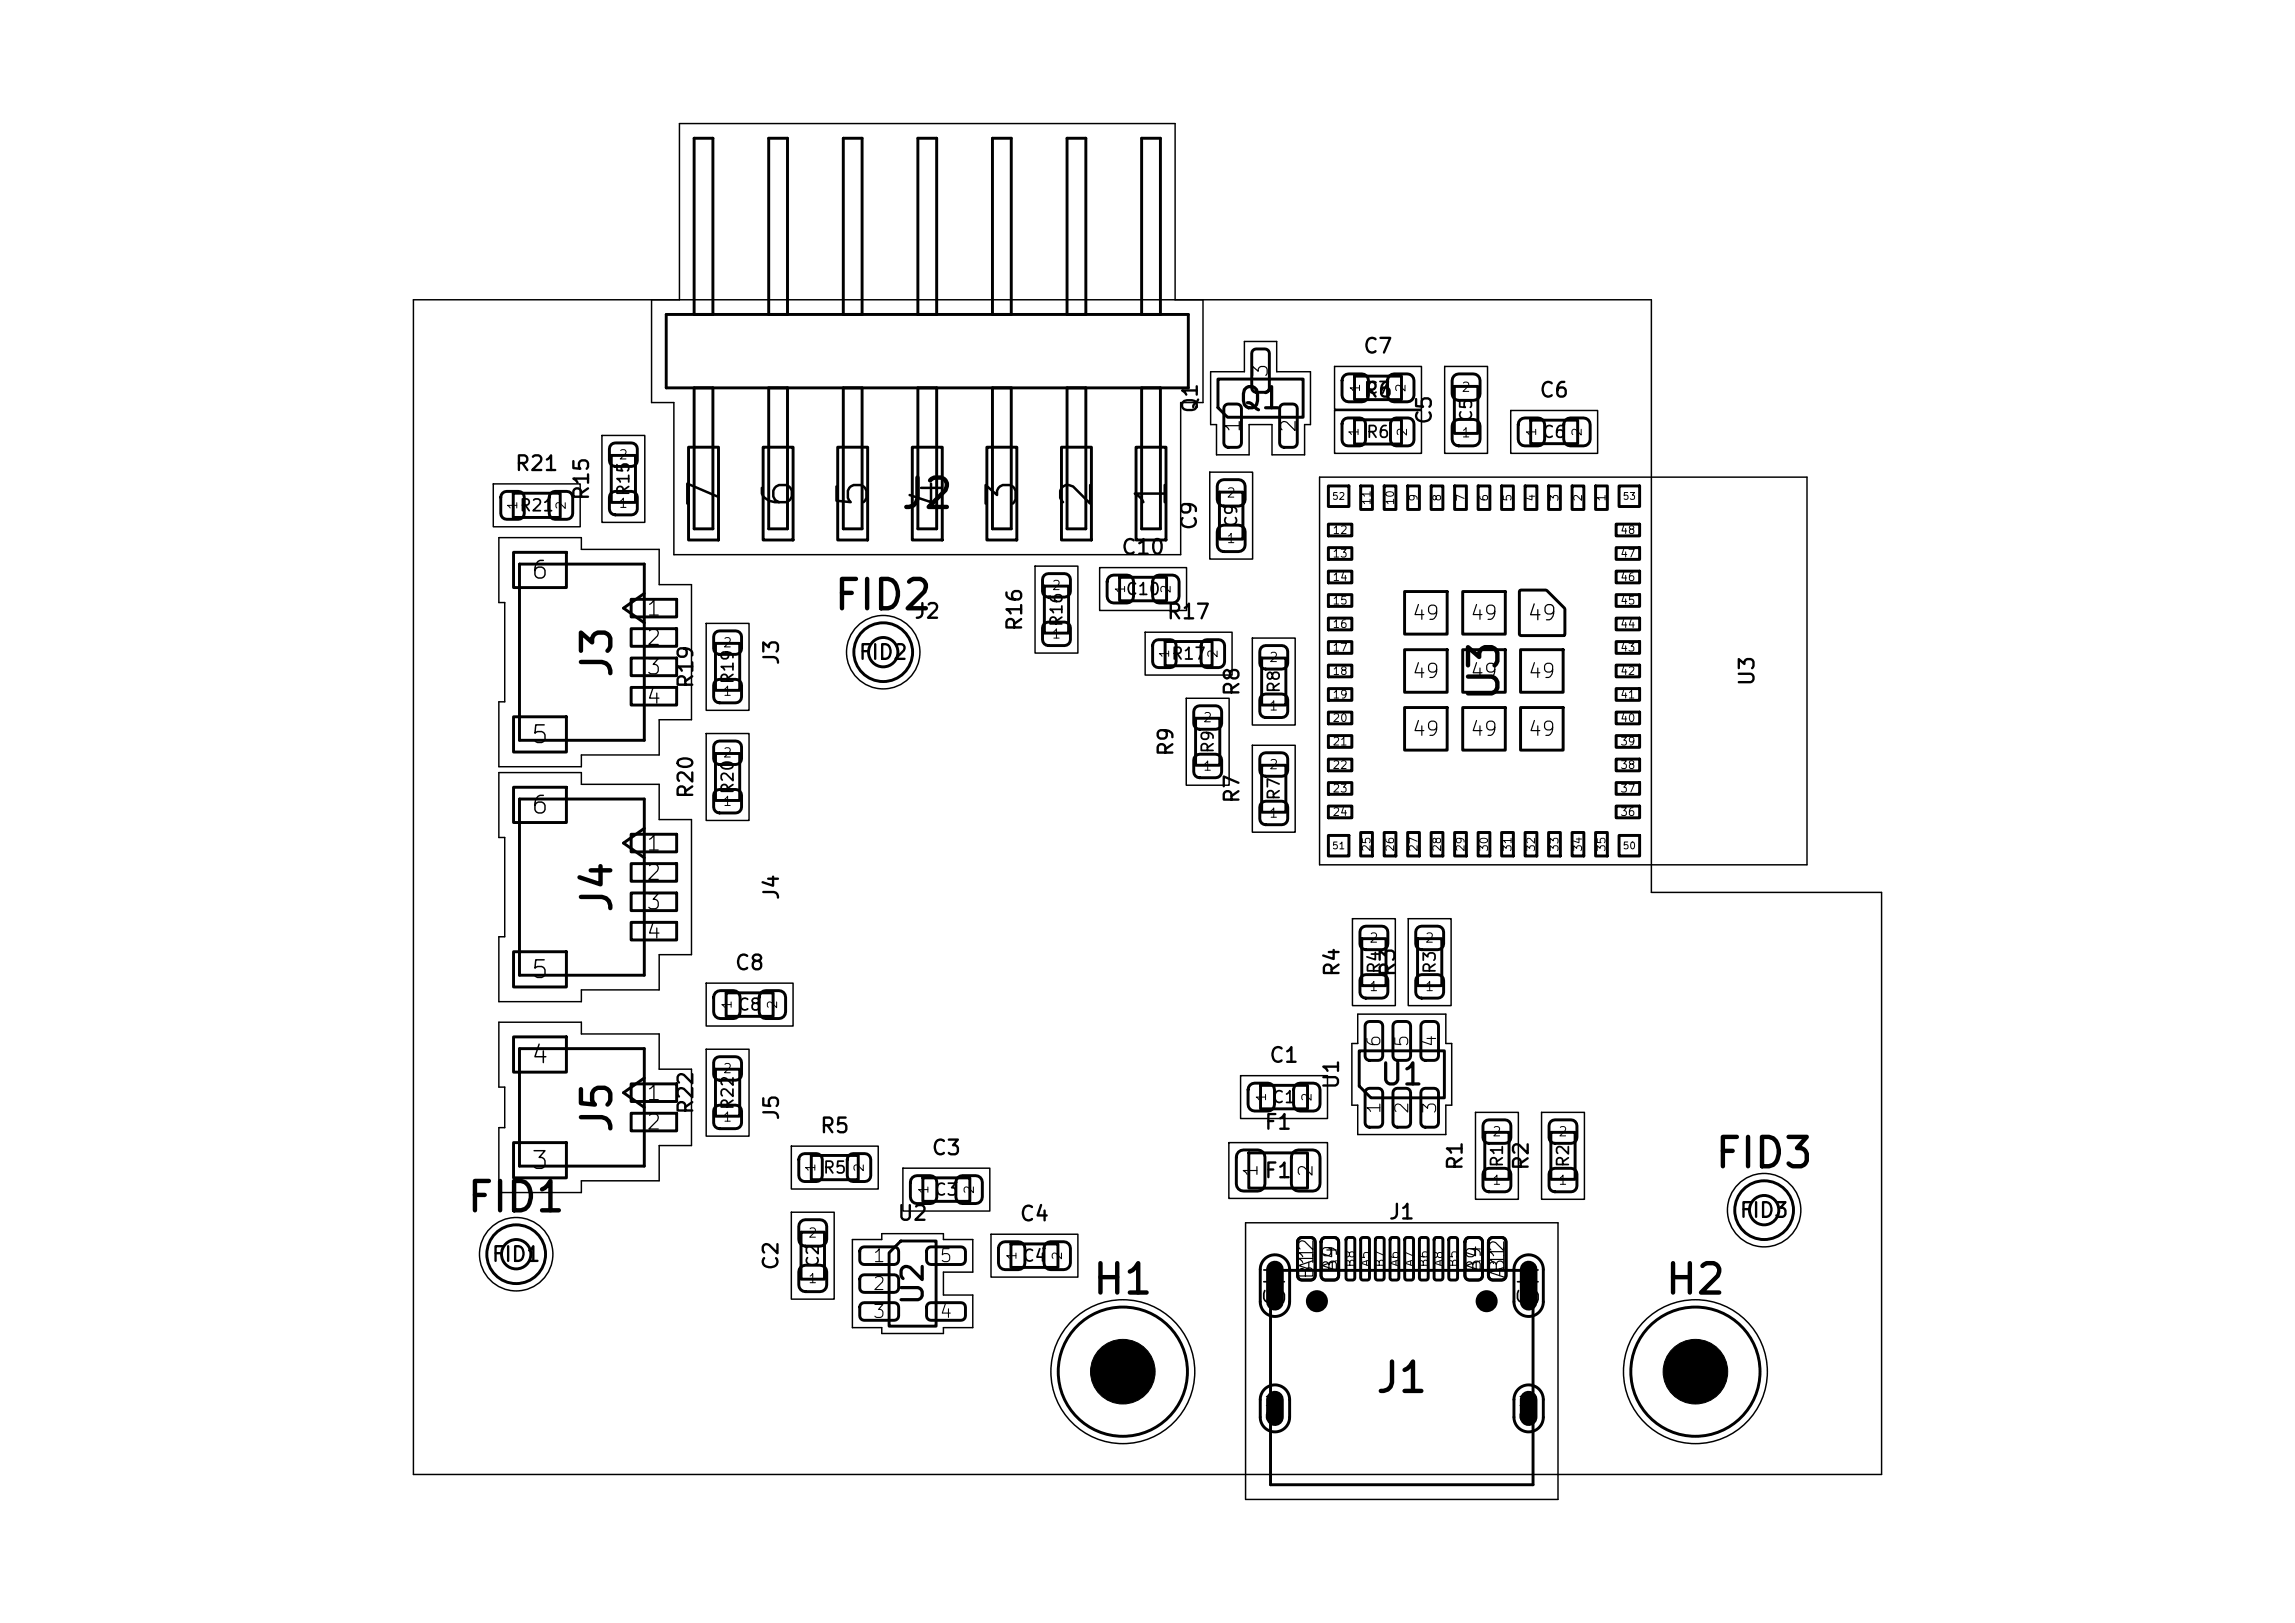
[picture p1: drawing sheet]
<svg xmlns="http://www.w3.org/2000/svg" width="297mm" height="210mm" viewBox="0 0 297 210" stroke-linecap="round" stroke-linejoin="round" font-family="sans-serif">
<defs><g id="words">
<g font-size="5.6">
<text x="142.1" y="181.7">1</text>
<text x="216.2" y="181.7">1</text>
</g>
<g font-size="3.9">
<text x="94" y="66.1" transform="rotate(-90 94 66.1)">7</text>
<text x="103.6" y="66.1" transform="rotate(-90 103.6 66.1)">6</text>
<text x="113.3" y="66.1" transform="rotate(-90 113.3 66.1)">5</text>
<text x="122.9" y="66.1" transform="rotate(-90 122.9 66.1)">4</text>
<text x="132.6" y="66.1" transform="rotate(-90 132.6 66.1)">3</text>
<text x="142.3" y="66.1" transform="rotate(-90 142.3 66.1)">2</text>
<text x="151.9" y="66.1" transform="rotate(-90 151.9 66.1)">1</text>
</g>
<g font-size="3.8">
<text x="116.4" y="66.7">J2</text>
<text x="107.7" y="79.9">FID2</text>
<text x="80.1" y="88" transform="rotate(-90 80.1 88)">J3</text>
<text x="194.9" y="91" transform="rotate(-90 194.9 91)">U3</text>
<text x="80.1" y="118.4" transform="rotate(-90 80.1 118.4)">J4</text>
<text x="80.1" y="146.9" transform="rotate(-90 80.1 146.9)">J5</text>
<text x="221.7" y="152.1">FID3</text>
<text x="60.2" y="157.8">FID1</text>
<text x="141.1" y="168.4">H1</text>
<text x="215.2" y="168.4">H2</text>
<text x="141.1" y="180.4">H1</text>
<text x="177.8" y="181.1">J1</text>
<text x="215.2" y="180.4">H2</text>
</g>
<g font-size="2.7">
<text x="160.1" y="53.6">Q1</text>
<text x="178.4" y="141.1">U1</text>
<text x="120.2" y="169.1" transform="rotate(-90 120.2 169.1)">U2</text>
<text x="167" y="169.3" transform="rotate(-90 167 169.3)">SH</text>
<text x="199.8" y="169.3" transform="rotate(-90 199.8 169.3)">SH</text>
</g>
<g font-size="2.3">
<text x="68.6" y="75.5">6</text>
<text x="68.6" y="96.8">5</text>
<text x="68.6" y="105.9">6</text>
<text x="68.6" y="127.2">5</text>
<text x="68.6" y="138.2">4</text>
<text x="68.6" y="151.9">3</text>
</g>
<g font-size="2">
<text x="83.5" y="80.2">1</text>
<text x="83.5" y="84">2</text>
<text x="197.5" y="80.8">49</text>
<text x="83.5" y="87.8">3</text>
<text x="83.5" y="91.6">4</text>
<text x="83.5" y="110.6">1</text>
<text x="83.5" y="114.4">2</text>
<text x="83.5" y="118.2">3</text>
<text x="83.5" y="122">4</text>
<text x="83.5" y="142.9">1</text>
<text x="83.5" y="146.7">2</text>
<text x="166.5" y="184.5" transform="rotate(-90 166.5 184.5)">SH</text>
<text x="199.4" y="184.5" transform="rotate(-90 199.4 184.5)">SH</text>
</g>
<g font-size="1.9">
<text x="176.3" y="46.2">C7</text>
<text x="155.4" y="53.6" transform="rotate(-90 155.4 53.6)">Q1</text>
<text x="164.6" y="49" transform="rotate(-90 164.6 49)">3</text>
<text x="176.3" y="51.9">R6</text>
<text x="199.1" y="51.9">C6</text>
<text x="160.9" y="56.2" transform="rotate(-90 160.9 56.2)">1</text>
<text x="168.2" y="56.2" transform="rotate(-90 168.2 56.2)">2</text>
<text x="185.7" y="55.1" transform="rotate(-90 185.7 55.1)">C5</text>
<text x="66.5" y="61.4">R21</text>
<text x="76.7" y="64.9" transform="rotate(-90 76.7 64.9)">R15</text>
<text x="155.3" y="68.8" transform="rotate(-90 155.3 68.8)">C9</text>
<text x="145" y="72.2">C10</text>
<text x="118.2" y="80.5">J2</text>
<text x="132.7" y="81.8" transform="rotate(-90 132.7 81.8)">R16</text>
<text x="150.9" y="80.6">R17</text>
<text x="90.2" y="89.2" transform="rotate(-90 90.2 89.2)">R19</text>
<text x="101.3" y="86.2" transform="rotate(-90 101.3 86.2)">J3</text>
<text x="111" y="85.8">FID2</text>
<text x="227.5" y="88.9" transform="rotate(-90 227.5 88.9)">U3</text>
<text x="160.8" y="90.2" transform="rotate(-90 160.8 90.2)">R8</text>
<text x="152.3" y="98" transform="rotate(-90 152.3 98)">R9</text>
<text x="90.2" y="103.5" transform="rotate(-90 90.2 103.5)">R20</text>
<text x="160.8" y="104.1" transform="rotate(-90 160.8 104.1)">R7</text>
<text x="101.3" y="116.6" transform="rotate(-90 101.3 116.6)">J4</text>
<text x="95" y="126">C8</text>
<text x="173.8" y="126.5" transform="rotate(-90 173.8 126.5)">R4</text>
<text x="181" y="126.5" transform="rotate(-90 181 126.5)">R3</text>
<text x="164.1" y="138">C1</text>
<text x="173.7" y="141.1" transform="rotate(-90 173.7 141.1)">U1</text>
<text x="90.2" y="144.3" transform="rotate(-90 90.2 144.3)">R22</text>
<text x="101.3" y="145.1" transform="rotate(-90 101.3 145.1)">J5</text>
<text x="106" y="147.1">R5</text>
<text x="120.4" y="149.9">C3</text>
<text x="163.5" y="146.6">F1</text>
<text x="163.5" y="152.9">F1</text>
<text x="189.7" y="151.6" transform="rotate(-90 189.7 151.6)">R1</text>
<text x="198.3" y="151.6" transform="rotate(-90 198.3 151.6)">R2</text>
<text x="116" y="158.4">U2</text>
<text x="131.8" y="158.5">C4</text>
<text x="179.6" y="158.2">J1</text>
<text x="225" y="158">FID3</text>
<text x="63.5" y="163.7">FID1</text>
<text x="101.2" y="164.5" transform="rotate(-90 101.2 164.5)">C2</text>
</g>
<g font-size="1.8">
<text x="182.6" y="80.7">49</text>
<text x="190.1" y="80.7">49</text>
<text x="182.6" y="88.2">49</text>
<text x="190.1" y="88.2">49</text>
<text x="197.6" y="88.2">49</text>
<text x="182.6" y="95.7">49</text>
<text x="190.1" y="95.7">49</text>
<text x="197.6" y="95.7">49</text>
<text x="163.2" y="152.5" transform="rotate(-90 163.2 152.5)">1</text>
<text x="170.3" y="152.5" transform="rotate(-90 170.3 152.5)">2</text>
<text x="170.5" y="165.7" transform="rotate(-90 170.5 165.7)">B12</text>
<text x="170.5" y="164.7" transform="rotate(-90 170.5 164.7)">A1</text>
<text x="173.5" y="164.9" transform="rotate(-90 173.5 164.9)">B9</text>
<text x="173.5" y="164.7" transform="rotate(-90 173.5 164.7)">A4</text>
<text x="192.1" y="164.9" transform="rotate(-90 192.1 164.9)">B4</text>
<text x="192.1" y="164.7" transform="rotate(-90 192.1 164.7)">A9</text>
<text x="195.2" y="165.6" transform="rotate(-90 195.2 165.6)">A12</text>
<text x="195.2" y="164.9" transform="rotate(-90 195.2 164.9)">B1</text>
</g>
<g font-size="1.7">
<text x="179.1" y="135.7" transform="rotate(-90 179.1 135.7)">6</text>
<text x="182.7" y="135.7" transform="rotate(-90 182.7 135.7)">5</text>
<text x="186.3" y="135.7" transform="rotate(-90 186.3 135.7)">4</text>
<text x="179.1" y="144.3" transform="rotate(-90 179.1 144.3)">1</text>
<text x="182.7" y="144.3" transform="rotate(-90 182.7 144.3)">2</text>
<text x="186.3" y="144.3" transform="rotate(-90 186.3 144.3)">3</text>
<text x="112.8" y="163.8">1</text>
<text x="112.8" y="167.4">2</text>
<text x="121.5" y="163.8">5</text>
<text x="112.8" y="171">3</text>
<text x="121.5" y="171">4</text>
</g>
<g font-size="1.5">
<text x="176.7" y="51.3">C7</text>
<text x="176.7" y="57">R6</text>
<text x="190.9" y="54.7" transform="rotate(-90 190.9 54.7)">C5</text>
<text x="199.5" y="57">C6</text>
<text x="81.8" y="64.3" transform="rotate(-90 81.8 64.3)">R15</text>
<text x="67.1" y="66.5">R21</text>
<text x="160.5" y="68.4" transform="rotate(-90 160.5 68.4)">C9</text>
<text x="145.6" y="77.4">C10</text>
<text x="137.9" y="81.2" transform="rotate(-90 137.9 81.2)">R16</text>
<text x="95.3" y="88.6" transform="rotate(-90 95.3 88.6)">R19</text>
<text x="151.5" y="85.7">R17</text>
<text x="166" y="89.8" transform="rotate(-90 166 89.8)">R8</text>
<text x="157.4" y="97.6" transform="rotate(-90 157.4 97.6)">R9</text>
<text x="95.3" y="102.9" transform="rotate(-90 95.3 102.9)">R20</text>
<text x="166" y="103.7" transform="rotate(-90 166 103.7)">R7</text>
<text x="95.4" y="131.1">C8</text>
<text x="179" y="126.1" transform="rotate(-90 179 126.1)">R4</text>
<text x="186.2" y="126.1" transform="rotate(-90 186.2 126.1)">R3</text>
<text x="95.3" y="143.7" transform="rotate(-90 95.3 143.7)">R22</text>
<text x="164.5" y="143.1">C1</text>
<text x="106.4" y="152.2">R5</text>
<text x="120.8" y="155.1">C3</text>
<text x="194.9" y="151.2" transform="rotate(-90 194.9 151.2)">R1</text>
<text x="203.4" y="151.2" transform="rotate(-90 203.4 151.2)">R2</text>
<text x="106.3" y="164.1" transform="rotate(-90 106.3 164.1)">C2</text>
<text x="132.2" y="163.6">C4</text>
</g>
<g font-size="1.2">
<text x="176.3" y="50.9" transform="rotate(-90 176.3 50.9)">1</text>
<text x="182.2" y="50.9" transform="rotate(-90 182.2 50.9)">2</text>
<text x="189" y="51">2</text>
<text x="80" y="59.7">2</text>
<text x="176.1" y="56.6" transform="rotate(-90 176.1 56.6)">1</text>
<text x="182.4" y="56.6" transform="rotate(-90 182.4 56.6)">2</text>
<text x="189" y="56.9">1</text>
<text x="199.1" y="56.6" transform="rotate(-90 199.1 56.6)">1</text>
<text x="205" y="56.6" transform="rotate(-90 205 56.6)">2</text>
<text x="158.6" y="64.7">2</text>
<text x="67.2" y="66.1" transform="rotate(-90 67.2 66.1)">1</text>
<text x="73.5" y="66.1" transform="rotate(-90 73.5 66.1)">2</text>
<text x="80" y="66">1</text>
<text x="158.6" y="70.6">1</text>
<text x="136" y="76.7">2</text>
<text x="145.9" y="76.9" transform="rotate(-90 145.9 76.9)">1</text>
<text x="151.8" y="76.9" transform="rotate(-90 151.8 76.9)">2</text>
<text x="136" y="82.9">1</text>
<text x="93.5" y="84.1">2</text>
<text x="151.6" y="85.3" transform="rotate(-90 151.6 85.3)">1</text>
<text x="157.9" y="85.3" transform="rotate(-90 157.9 85.3)">2</text>
<text x="164.1" y="86">2</text>
<text x="93.5" y="90.3">1</text>
<text x="155.6" y="93.8">2</text>
<text x="164.1" y="92.2">1</text>
<text x="93.5" y="98.3">2</text>
<text x="155.6" y="100">1</text>
<text x="164.1" y="99.8">2</text>
<text x="93.5" y="104.6">1</text>
<text x="164.1" y="106.1">1</text>
<text x="177.1" y="122.3">2</text>
<text x="184.3" y="122.3">2</text>
<text x="95" y="130.7" transform="rotate(-90 95 130.7)">1</text>
<text x="100.9" y="130.7" transform="rotate(-90 100.9 130.7)">2</text>
<text x="177.1" y="128.5">1</text>
<text x="184.3" y="128.5">1</text>
<text x="93.5" y="139.2">2</text>
<text x="164.1" y="142.7" transform="rotate(-90 164.1 142.7)">1</text>
<text x="170" y="142.7" transform="rotate(-90 170 142.7)">2</text>
<text x="93.5" y="145.4">1</text>
<text x="193" y="147.3">2</text>
<text x="201.6" y="147.3">2</text>
<text x="105.8" y="151.8" transform="rotate(-90 105.8 151.8)">1</text>
<text x="112.1" y="151.8" transform="rotate(-90 112.1 151.8)">2</text>
<text x="120.4" y="154.6" transform="rotate(-90 120.4 154.6)">1</text>
<text x="126.3" y="154.6" transform="rotate(-90 126.3 154.6)">2</text>
<text x="193" y="153.6">1</text>
<text x="201.6" y="153.6">1</text>
<text x="104.5" y="160.4">2</text>
<text x="104.5" y="166.3">1</text>
<text x="131.8" y="163.2" transform="rotate(-90 131.8 163.2)">1</text>
<text x="137.7" y="163.2" transform="rotate(-90 137.7 163.2)">2</text>
</g>
<g font-size="1.1">
<text x="175.6" y="164.1" transform="rotate(-90 175.6 164.1)">B8</text>
<text x="177.5" y="164" transform="rotate(-90 177.5 164)">A5</text>
<text x="179.4" y="164.1" transform="rotate(-90 179.4 164.1)">B7</text>
<text x="181.3" y="164" transform="rotate(-90 181.3 164)">A6</text>
<text x="183.2" y="164" transform="rotate(-90 183.2 164)">A7</text>
<text x="185.1" y="164.1" transform="rotate(-90 185.1 164.1)">B6</text>
<text x="187" y="164" transform="rotate(-90 187 164)">A8</text>
<text x="188.9" y="164.1" transform="rotate(-90 188.9 164.1)">B5</text>
</g>
<g font-size="1">
<text x="177.6" y="65.5" transform="rotate(-90 177.6 65.5)">11</text>
<text x="180.7" y="65.5" transform="rotate(-90 180.7 65.5)">10</text>
<text x="183.7" y="65" transform="rotate(-90 183.7 65)">9</text>
<text x="186.7" y="65" transform="rotate(-90 186.7 65)">8</text>
<text x="189.8" y="65" transform="rotate(-90 189.8 65)">7</text>
<text x="192.8" y="65" transform="rotate(-90 192.8 65)">6</text>
<text x="195.9" y="65" transform="rotate(-90 195.9 65)">5</text>
<text x="198.9" y="65" transform="rotate(-90 198.9 65)">4</text>
<text x="201.9" y="65" transform="rotate(-90 201.9 65)">3</text>
<text x="205" y="65" transform="rotate(-90 205 65)">2</text>
<text x="208" y="65" transform="rotate(-90 208 65)">1</text>
<text x="172.4" y="69.4">12</text>
<text x="209.6" y="69.4">48</text>
<text x="172.4" y="72.4">13</text>
<text x="172.4" y="75.4">14</text>
<text x="209.6" y="75.4">46</text>
<text x="209.6" y="72.4">47</text>
<text x="172.4" y="78.5">15</text>
<text x="172.4" y="81.5">16</text>
<text x="209.6" y="81.5">44</text>
<text x="209.6" y="78.5">45</text>
<text x="172.4" y="84.6">17</text>
<text x="172.4" y="87.6">18</text>
<text x="209.6" y="87.6">42</text>
<text x="209.6" y="84.6">43</text>
<text x="172.4" y="90.6">19</text>
<text x="172.4" y="93.7">20</text>
<text x="209.6" y="93.7">40</text>
<text x="209.6" y="90.6">41</text>
<text x="172.4" y="96.7">21</text>
<text x="172.4" y="99.8">22</text>
<text x="209.6" y="99.8">38</text>
<text x="209.6" y="96.7">39</text>
<text x="172.4" y="102.8">23</text>
<text x="172.4" y="105.8">24</text>
<text x="209.6" y="105.8">36</text>
<text x="209.6" y="102.8">37</text>
<text x="177.6" y="110.3" transform="rotate(-90 177.6 110.3)">25</text>
<text x="180.7" y="110.3" transform="rotate(-90 180.7 110.3)">26</text>
<text x="183.7" y="110.3" transform="rotate(-90 183.7 110.3)">27</text>
<text x="186.7" y="110.3" transform="rotate(-90 186.7 110.3)">28</text>
<text x="189.8" y="110.3" transform="rotate(-90 189.8 110.3)">29</text>
<text x="192.8" y="110.3" transform="rotate(-90 192.8 110.3)">30</text>
<text x="195.9" y="110.3" transform="rotate(-90 195.9 110.3)">31</text>
<text x="198.9" y="110.3" transform="rotate(-90 198.9 110.3)">32</text>
<text x="201.9" y="110.3" transform="rotate(-90 201.9 110.3)">33</text>
<text x="205" y="110.3" transform="rotate(-90 205 110.3)">34</text>
<text x="208" y="110.3" transform="rotate(-90 208 110.3)">35</text>
</g>
<g font-size=".9">
<text x="172.3" y="64.9">52</text>
<text x="209.9" y="64.9">53</text>
<text x="172.3" y="110.1">51</text>
<text x="209.9" y="110.1">50</text>
</g>
</g></defs>
<g fill="none" stroke="#000" stroke-width=".38">
<path d="M79.1 57.5l.5-.2h2.1a.76 .76 0 0 1 .8 .8v1.5a.76 .76 0 0 1-.8 .8h-2.1a.76 .76 0 0 1-.7-.8v-1.5zM79.1 58.9h3.1v6.1h-3.1zM86.2 40.7h67.6v9.5h-67.6zM89.1 57.9h3.9v12h-3.9zM89.8 40.7v-22.8h2.5v22.8M89.8 50.2v18.2h2.5v-18.2M98.8 57.9h3.8v12h-3.8zM99.5 40.7v-22.8h2.4v22.8M99.5 50.2v18.2h2.4v-18.2M108.4 57.9h3.9v12h-3.9zM109.1 40.7v-22.8h2.5v22.8M109.1 50.2v18.2h2.5v-18.2"/>
<path d="M118.1 57.9h3.8v12h-3.8zM118.8 40.7v-22.8h2.4v22.8M118.8 50.2v18.2h2.4v-18.2M127.7 57.9h3.9v12h-3.9zM128.4 40.7v-22.8h2.5v22.8M128.4 50.2v18.2h2.5v-18.2M137.4 57.9h3.8v12h-3.8zM138.1 40.7v-22.8h2.4v22.8M138.1 50.2v18.2h2.4v-18.2M147 57.9h3.9v12h-3.9zM147.7 40.7v-22.8h2.5v22.8M147.7 50.2v18.2h2.5v-18.2"/>
<path d="M157.6 49h11v5h-9.7l-1.3-1.2zM158.5 52.4l.5-.1h1.1a.57 .57 0 0 1 .6 .5v4.5a.57 .57 0 0 1-.6 .6h-1.1a.57 .57 0 0 1-.6-.6v-4.5zM162.2 45.3l.4-.1h1.1a.57 .57 0 0 1 .6 .5v4.5a.57 .57 0 0 1-.6 .6h-1.1a.57 .57 0 0 1-.6-.6v-4.5zM165.8 52.4l.4-.1h1.1a.57 .57 0 0 1 .6 .5v4.5a.57 .57 0 0 1-.6 .6h-1.1a.57 .57 0 0 1-.6-.6v-4.5zM173.9 54.3l.5-.2h1.6a.76 .76 0 0 1 .7 .7v2.1a.76 .76 0 0 1-.7 .8h-1.6a.76 .76 0 0 1-.7-.8v-2.1zM173.9 48.6l.3-.2h.3h1.7a.86 .86 0 0 1 .9 .8v1.9a.86 .86 0 0 1-.9 .9h-1.7a.86 .86 0 0 1-.8-.9v-1.9v-.3zM175.3 54.3h6.1v3.2h-6.1zM175.3 48.7h6.1v3h-6.1zM179.8 48.6l.3-.2h.3h1.7a.86 .86 0 0 1 .9 .8v1.9a.86 .86 0 0 1-.9 .9h-1.7a.86 .86 0 0 1-.8-.9v-1.9v-.3zM180.2 54.3l.5-.2h1.5a.76 .76 0 0 1 .8 .7v2.1a.76 .76 0 0 1-.8 .8h-1.5a.76 .76 0 0 1-.8-.8v-2.1zM188.2 54.5l.3-.2h.3h1.9a.86 .86 0 0 1 .8 .8v1.7a.86 .86 0 0 1-.8 .9h-1.9a.85 .85 0 0 1-.9-.9v-1.7l.1-.3zM188.2 48.6l.3-.2h.3h1.9a.86 .86 0 0 1 .8 .8v1.7a.86 .86 0 0 1-.8 .9h-1.9a.85 .85 0 0 1-.9-.9v-1.7l.1-.3z"/>
<path d="M188.2 50h3.1v6.1h-3.1zM196.7 54.3l.3-.2h.3h1.7a.85 .85 0 0 1 .9 .8v1.9a.86 .86 0 0 1-.9 .9h-1.7a.86 .86 0 0 1-.8-.9v-1.9v-.3zM198.1 54.4h6.1v3h-6.1zM202.6 54.3l.3-.2h.3h1.7a.85 .85 0 0 1 .9 .8v1.9a.85 .85 0 0 1-.9 .9h-1.7a.86 .86 0 0 1-.8-.9v-1.9v-.3zM65 63.8l.6-.2h1.5a.76 .76 0 0 1 .7 .7v2.1a.76 .76 0 0 1-.7 .8h-1.5a.76 .76 0 0 1-.8-.8v-2.1zM66.4 63.8h6.1v3.2h-6.1zM66.5 71.5h6.8v4.5h-6.8zM67.2 73h16.2v22.8h-16.2zM71.3 63.8l.5-.2h1.6a.76 .76 0 0 1 .7 .7v2.1a.76 .76 0 0 1-.7 .8h-1.6a.76 .76 0 0 1-.7-.8v-2.1zM79.1 63.8l.5-.2h2.1a.76 .76 0 0 1 .8 .7v1.6a.76 .76 0 0 1-.8 .7h-2.1a.76 .76 0 0 1-.7-.7v-1.6zM81.7 77.5h5.9v2.3h-5.9zM83.4 76.8l-2.7 1.9 2.7 1.9"/>
<path d="M135.1 74.4l.6-.2h2.1a.76 .76 0 0 1 .7 .8v1.5a.76 .76 0 0 1-.7 .8h-2.1a.76 .76 0 0 1-.8-.8v-1.5zM135.2 75.8h3.1v6.1h-3.1zM143.5 74.7l.3-.2 .3-.1h1.7a.86 .86 0 0 1 .9 .9v1.9a.86 .86 0 0 1-.9 .8h-1.7a.86 .86 0 0 1-.8-.8v-1.9v-.4zM144.9 74.7h6.1v3h-6.1zM149.4 74.7l.3-.2 .3-.1h1.7a.86 .86 0 0 1 .9 .9v1.9a.86 .86 0 0 1-.9 .8h-1.7a.86 .86 0 0 1-.8-.8v-1.9v-.4zM157.8 68.2l.3-.2h.3h1.9a.86 .86 0 0 1 .8 .8v1.7a.86 .86 0 0 1-.8 .9h-1.9a.86 .86 0 0 1-.9-.9v-1.7l.1-.3zM157.8 62.3l.3-.2h.3h1.9a.86 .86 0 0 1 .8 .8v1.7a.85 .85 0 0 1-.8 .9h-1.9a.85 .85 0 0 1-.9-.9v-1.7l.1-.3zM157.8 63.7h3.1v6.1h-3.1zM171.9 67.8h3v1.5h-3zM171.9 70.9h3v1.5h-3zM171.9 73.9h3v1.5h-3zM171.9 76.9h3v1.6h-3z"/>
<path d="M171.9 80h3v1.5h-3zM171.9 62.9h2.7v2.6h-2.7zM176.1 62.9h1.5v3h-1.5zM179.1 62.9h1.5v3h-1.5zM181.8 76.5h5.5v5.6h-5.5zM182.2 62.9h1.5v3h-1.5zM185.2 62.9h1.5v3h-1.5zM188.2 62.9h1.6v3h-1.6zM189.3 76.5h5.5v5.6h-5.5zM191.3 62.9h1.5v3h-1.5zM194.3 62.9h1.5v3h-1.5zM196.7 76.4h3.5l2.3 2.4v3.4h-5.8z"/>
<path d="M197.4 62.9h1.5v3h-1.5zM200.4 62.9h1.5v3h-1.5zM203.4 62.9h1.6v3h-1.6zM206.5 62.9h1.5v3h-1.5zM209.1 80h3.1v1.5h-3.1zM209.1 76.9h3.1v1.6h-3.1zM209.1 73.9h3.1v1.5h-3.1zM209.1 70.9h3.1v1.5h-3.1zM209.1 67.8h3.1v1.5h-3.1zM209.5 62.9h2.7v2.6h-2.7zM66.5 92.7h6.8v4.6h-6.8zM81.7 81.3h5.9v2.3h-5.9z"/>
<path d="M81.7 85.1h5.9v2.3h-5.9zM81.7 88.9h5.9v2.3h-5.9zM92.6 88.1l.5-.2h2.1a.76 .76 0 0 1 .8 .8v1.5a.76 .76 0 0 1-.8 .7h-2.1a.76 .76 0 0 1-.7-.7v-1.5zM92.6 81.9l.5-.3h2.1a.76 .76 0 0 1 .8 .8v1.5a.76 .76 0 0 1-.8 .8h-2.1a.76 .76 0 0 1-.7-.8v-1.5zM92.6 96.1l.5-.2h2.1a.76 .76 0 0 1 .8 .7v1.6a.76 .76 0 0 1-.8 .7h-2.1a.76 .76 0 0 1-.7-.7v-1.6zM92.6 83.2h3.1v6.1h-3.1zM92.6 97.5h3.1v6.1h-3.1zM135.1 80.7l.6-.2h2.1a.76 .76 0 0 1 .7 .8v1.5a.76 .76 0 0 1-.7 .7h-2.1a.76 .76 0 0 1-.8-.7v-1.5zM149.4 83l.5-.2h1.5a.76 .76 0 0 1 .8 .7v2.1a.76 .76 0 0 1-.8 .8h-1.5a.76 .76 0 0 1-.7-.8v-2.1zM150.8 83h6.1v3.1h-6.1zM154.7 97.8l.5-.2h2.1a.76 .76 0 0 1 .8 .8v1.5a.76 .76 0 0 1-.8 .7h-2.1a.76 .76 0 0 1-.7-.7v-1.5zM154.7 91.5l.5-.2h2.1a.76 .76 0 0 1 .8 .8v1.5a.76 .76 0 0 1-.8 .8h-2.1a.76 .76 0 0 1-.7-.8v-1.5z"/>
<path d="M154.7 92.9h3.2v6.1h-3.2zM155.7 83l.5-.2h1.5a.76 .76 0 0 1 .8 .7v2.1a.76 .76 0 0 1-.8 .8h-1.5a.76 .76 0 0 1-.8-.8v-2.1zM163.3 90l.5-.2h2.1a.76 .76 0 0 1 .7 .8v1.5a.76 .76 0 0 1-.7 .7h-2.1a.76 .76 0 0 1-.8-.7v-1.5zM163.3 83.8l.5-.3h2.1a.76 .76 0 0 1 .7 .8v1.5a.76 .76 0 0 1-.7 .8h-2.1a.76 .76 0 0 1-.8-.8v-1.5zM163.3 97.6l.5-.2h2.1a.76 .76 0 0 1 .7 .8v1.5a.76 .76 0 0 1-.7 .7h-2.1a.76 .76 0 0 1-.8-.7v-1.5zM163.3 85.1h3.1v6.1h-3.1zM163.3 99h3.1v6.1h-3.1zM171.9 83h3v1.5h-3zM171.9 86.1h3v1.5h-3zM171.9 89.1h3v1.5h-3zM171.9 92.1h3v1.6h-3zM171.9 95.2h3v1.5h-3z"/>
<path d="M171.9 98.2h3v1.5h-3zM181.8 84.1h5.5v5.5h-5.5zM181.8 91.6h5.5v5.5h-5.5zM189.3 84.1h5.5v5.5h-5.5zM189.3 91.6h5.5v5.5h-5.5zM196.8 84.1h5.5v5.5h-5.5zM196.8 91.6h5.5v5.5h-5.5zM209.1 98.2h3.1v1.5h-3.1zM209.1 95.2h3.1v1.5h-3.1zM209.1 92.1h3.1v1.6h-3.1zM209.1 89.1h3.1v1.5h-3.1zM209.1 86.1h3.1v1.5h-3.1z"/>
<path d="M209.1 83h3.1v1.5h-3.1zM66.5 101.9h6.8v4.5h-6.8zM67.2 103.4h16.2v22.8h-16.2zM81.7 107.9h5.9v2.3h-5.9zM81.7 111.7h5.9v2.3h-5.9zM81.7 115.5h5.9v2.3h-5.9zM81.7 119.3h5.9v2.3h-5.9zM83.4 107.2l-2.7 1.9 2.7 1.9M92.6 102.4l.5-.2h2.1a.76 .76 0 0 1 .8 .7v1.5a.76 .76 0 0 1-.8 .8h-2.1a.76 .76 0 0 1-.7-.8v-1.5zM163.3 103.9l.5-.2h2.1a.76 .76 0 0 1 .7 .7v1.6a.76 .76 0 0 1-.7 .7h-2.1a.76 .76 0 0 1-.8-.7v-1.6zM171.9 101.3h3v1.5h-3zM171.9 104.3h3v1.5h-3z"/>
<path d="M171.9 108.1h2.7v2.7h-2.7zM176.1 107.7h1.5v3.1h-1.5zM179.1 107.7h1.5v3.1h-1.5zM182.2 107.7h1.5v3.1h-1.5zM185.2 107.7h1.5v3.1h-1.5zM188.2 107.7h1.6v3.1h-1.6zM191.3 107.7h1.5v3.1h-1.5zM194.3 107.7h1.5v3.1h-1.5zM197.4 107.7h1.5v3.1h-1.5zM200.4 107.7h1.5v3.1h-1.5zM203.4 107.7h1.6v3.1h-1.6zM206.5 107.7h1.5v3.1h-1.5z"/>
<path d="M209.1 104.3h3.1v1.5h-3.1zM209.1 101.3h3.1v1.5h-3.1zM209.5 108.1h2.7v2.7h-2.7zM66.5 134.2h6.8v4.5h-6.8zM66.5 123.1h6.8v4.6h-6.8zM67.2 135.7h16.2v15.2h-16.2zM83.4 139.5l-2.7 1.9 2.7 1.9M92.6 137l.5-.3h2.1a.76 .76 0 0 1 .8 .8v1.5a.76 .76 0 0 1-.8 .8h-2.1a.76 .76 0 0 1-.7-.8v-1.5zM92.6 138.3h3.1v6.1h-3.1zM92.6 128.4l.3-.2h.3h1.7a.86 .86 0 0 1 .9 .8v1.9a.85 .85 0 0 1-.9 .9h-1.7a.85 .85 0 0 1-.8-.9v-1.9v-.3zM94 128.5h6.1v3h-6.1zM98.5 128.4l.3-.2h.3h1.7a.86 .86 0 0 1 .9 .8v1.9a.85 .85 0 0 1-.9 .9h-1.7a.85 .85 0 0 1-.9-.9v-1.9l.1-.3z"/>
<path d="M175.9 136h11v6.1h-9.5l-1.5-1.6zM176.2 126.3l.6-.2h2a.76 .76 0 0 1 .8 .8v1.5a.76 .76 0 0 1-.8 .8h-2a.76 .76 0 0 1-.8-.8v-1.5zM176.2 120.1l.6-.3h2a.76 .76 0 0 1 .8 .8v1.5a.76 .76 0 0 1-.8 .8h-2a.76 .76 0 0 1-.8-.8v-1.5zM176.2 121.5h3.2v6h-3.2zM176.8 132.3l.4-.1h1.2a.57 .57 0 0 1 .5 .5v3.9a.57 .57 0 0 1-.5 .6h-1.2a.57 .57 0 0 1-.5-.6v-3.9zM180.4 132.3l.4-.1h1.2a.57 .57 0 0 1 .5 .5v3.9a.57 .57 0 0 1-.5 .6h-1.2a.57 .57 0 0 1-.5-.6v-3.9zM183.4 126.3l.6-.2h2.1a.76 .76 0 0 1 .7 .8v1.5a.76 .76 0 0 1-.7 .8h-2.1a.76 .76 0 0 1-.8-.8v-1.5zM183.4 120.1l.6-.3h2.1a.76 .76 0 0 1 .7 .8v1.5a.76 .76 0 0 1-.7 .8h-2.1a.76 .76 0 0 1-.8-.8v-1.5zM183.5 121.5h3.1v6h-3.1zM184 132.3l.4-.1h1.2a.57 .57 0 0 1 .6 .5v3.9a.57 .57 0 0 1-.6 .6h-1.2a.57 .57 0 0 1-.5-.6v-3.9zM66.5 147.8h6.8v4.6h-6.8zM81.7 140.2h5.9v2.3h-5.9z"/>
<path d="M81.7 144h5.9v2.3h-5.9zM92.6 143.2l.5-.2h2.1a.76 .76 0 0 1 .8 .8v1.5a.76 .76 0 0 1-.8 .7h-2.1a.76 .76 0 0 1-.7-.7v-1.5zM103.6 149.5l.5-.2h1.6a.76 .76 0 0 1 .7 .7v2.1a.76 .76 0 0 1-.7 .8h-1.6a.76 .76 0 0 1-.7-.8v-2.1zM103.6 158.1l.3-.2 .3-.1h1.9a.86 .86 0 0 1 .9 .9v1.7a.86 .86 0 0 1-.9 .8h-1.9a.85 .85 0 0 1-.8-.8v-1.7v-.3zM103.7 159.4h3v6.1h-3zM105 149.5h6.1v3.1h-6.1zM109.9 149.5l.5-.2h1.5a.76 .76 0 0 1 .8 .7v2.1a.76 .76 0 0 1-.8 .8h-1.5a.76 .76 0 0 1-.8-.8v-2.1zM118.1 152.4l.2-.2 .4-.1h1.7a.85 .85 0 0 1 .8 .9v1.9a.85 .85 0 0 1-.8 .8h-1.7a.86 .86 0 0 1-.9-.8v-1.9l.1-.3zM119.4 152.4h6.1v3h-6.1zM124 152.4l.2-.2 .4-.1h1.7a.85 .85 0 0 1 .8 .9v1.9a.85 .85 0 0 1-.8 .8h-1.7a.86 .86 0 0 1-.9-.8v-1.9l.1-.3zM160.3 149.1l.3-.2 .3-.1h1.9a.93 .93 0 0 1 .9 .9v3.5a.93 .93 0 0 1-.9 .9h-1.9a.93 .93 0 0 1-.9-.9v-3.5l.1-.3zM161.6 149.2h7.6v4.5h-7.6z"/>
<path d="M161.8 140.4l.2-.2h.4h1.7a.86 .86 0 0 1 .8 .8v1.9a.86 .86 0 0 1-.8 .9h-1.7a.86 .86 0 0 1-.9-.9v-1.9l.1-.3zM163.1 140.4h6.1v3.1h-6.1zM167.4 149.1l.3-.2 .3-.1h1.9a.93 .93 0 0 1 .9 .9v3.5a.93 .93 0 0 1-.9 .9h-1.9a.93 .93 0 0 1-.9-.9v-3.5l.1-.3zM167.7 140.4l.2-.2h.4h1.7a.86 .86 0 0 1 .8 .8v1.9a.86 .86 0 0 1-.8 .9h-1.7a.86 .86 0 0 1-.9-.9v-1.9l.1-.3zM176.8 141l.4-.2h1.2a.57 .57 0 0 1 .5 .6v3.9a.57 .57 0 0 1-.5 .6h-1.2a.57 .57 0 0 1-.5-.6v-3.9zM180.4 141l.4-.2h1.2a.57 .57 0 0 1 .5 .6v3.9a.57 .57 0 0 1-.5 .6h-1.2a.57 .57 0 0 1-.5-.6v-3.9zM184 141l.4-.2h1.2a.57 .57 0 0 1 .6 .6v3.9a.57 .57 0 0 1-.6 .6h-1.2a.57 .57 0 0 1-.5-.6v-3.9zM192.1 151.4l.6-.2h2.1a.76 .76 0 0 1 .7 .7v1.6a.76 .76 0 0 1-.7 .7h-2.1a.76 .76 0 0 1-.8-.7v-1.6zM192.1 145.1l.6-.2h2.1a.76 .76 0 0 1 .7 .8v1.5a.76 .76 0 0 1-.7 .7h-2.1a.76 .76 0 0 1-.8-.7v-1.5zM192.2 146.5h3.1v6.1h-3.1zM200.7 151.4l.5-.2h2.1a.76 .76 0 0 1 .8 .7v1.6a.76 .76 0 0 1-.8 .7h-2.1a.76 .76 0 0 1-.7-.7v-1.6zM200.7 145.1l.5-.2h2.1a.76 .76 0 0 1 .8 .8v1.5a.76 .76 0 0 1-.8 .7h-2.1a.76 .76 0 0 1-.7-.7v-1.5z"/>
<path d="M200.7 146.5h3.1v6.1h-3.1zM103.6 164l.3-.2 .3-.1h1.9a.86 .86 0 0 1 .9 .9v1.7a.86 .86 0 0 1-.9 .8h-1.9a.85 .85 0 0 1-.8-.8v-1.7v-.4zM111.4 161.5l.4-.2h3.9a.57 .57 0 0 1 .6 .6v1.1a.57 .57 0 0 1-.6 .6h-3.9a.57 .57 0 0 1-.5-.6v-1.1zM111.4 165.1l.4-.2h3.9a.57 .57 0 0 1 .6 .6v1.2a.57 .57 0 0 1-.6 .5h-3.9a.57 .57 0 0 1-.5-.5v-1.2zM111.4 168.7l.4-.1h3.9a.57 .57 0 0 1 .6 .5v1.2a.57 .57 0 0 1-.6 .5h-3.9a.57 .57 0 0 1-.5-.5v-1.2zM115.1 162.1l1.5-1.5h4.5v11h-6zM120.1 168.7l.4-.1h3.9a.57 .57 0 0 1 .5 .5v1.2a.57 .57 0 0 1-.5 .5h-3.9a.57 .57 0 0 1-.6-.5v-1.2zM120.1 161.5l.4-.2h3.9a.57 .57 0 0 1 .5 .6v1.1a.57 .57 0 0 1-.5 .6h-3.9a.57 .57 0 0 1-.6-.6v-1.1zM129.5 160.9l.2-.2h.4h1.7a.86 .86 0 0 1 .8 .8v1.9a.86 .86 0 0 1-.8 .9h-1.7a.86 .86 0 0 1-.9-.9v-1.9l.1-.3zM130.8 161h6.1v3h-6.1zM135.4 160.9l.2-.2h.4h1.7a.86 .86 0 0 1 .8 .8v1.9a.86 .86 0 0 1-.8 .9h-1.7a.86 .86 0 0 1-.9-.9v-1.9l.1-.3zM163.6 162.9a1.9 1.9 0 0 1 2.1-.4 1.9 1.9 0 0 1 1.2 1.8v4.1a1.9 1.9 0 0 1-1.9 1.9 1.9 1.9 0 0 1-1.9-1.9v-4.1a1.9 1.9 0 0 1 .5-1.4z"/>
<path d="M163.6 179.8a1.9 1.9 0 0 1 2.1-.5 1.9 1.9 0 0 1 1.2 1.8v2.3a1.9 1.9 0 0 1-1.9 1.9 1.9 1.9 0 0 1-1.9-1.9v-2.3a1.9 1.9 0 0 1 .5-1.3zM164.4 164.4h34v27.7h-34zM168.1 160.3l.4-.2h1.1a.57 .57 0 0 1 .6 .6v4.4a.57 .57 0 0 1-.6 .5h-1.1a.57 .57 0 0 1-.6-.5v-4.4zM171.1 160.3l.4-.2h1.2a.57 .57 0 0 1 .5 .6v4.4a.57 .57 0 0 1-.5 .5h-1.2a.57 .57 0 0 1-.5-.5v-4.4zM174.3 160.2l.7-.1 .2 .1 .1 .2v4.9l-.1 .2-.2 .1h-.6l-.2-.3v-4.9zM176.2 160.2l.7-.1 .2 .1 .1 .2v4.9l-.1 .2-.2 .1h-.6l-.2-.3v-4.9zM178.1 160.2l.7-.1 .2 .1 .1 .2v4.9l-.1 .2-.2 .1h-.6l-.2-.3v-4.9zM180 160.2l.7-.1 .2 .1 .1 .2v4.9l-.1 .2-.2 .1h-.6l-.2-.3v-4.9zM181.9 160.2l.7-.1 .2 .1 .1 .2v4.9l-.1 .2-.2 .1h-.6l-.2-.3v-4.9zM183.8 160.2l.7-.1 .2 .1 .1 .2v4.9l-.1 .2-.2 .1h-.6l-.2-.3v-4.9zM185.7 160.2l.7-.1 .2 .1 .1 .2v4.9l-.1 .2-.2 .1h-.6l-.2-.3v-4.9zM187.6 160.2l.7-.1 .2 .1 .1 .2v4.9l-.1 .2-.2 .1h-.6l-.2-.3v-4.9z"/>
<path d="M189.7 160.3l.4-.2h1.2a.57 .57 0 0 1 .6 .6v4.4a.57 .57 0 0 1-.6 .5h-1.2a.57 .57 0 0 1-.5-.5v-4.4zM192.8 160.3l.4-.2h1.1a.57 .57 0 0 1 .6 .6v4.4a.57 .57 0 0 1-.6 .5h-1.1a.57 .57 0 0 1-.6-.5v-4.4zM196.5 162.9a1.9 1.9 0 0 1 2.1-.4 1.9 1.9 0 0 1 1.1 1.8v4.1a1.9 1.9 0 0 1-1.9 1.9 1.9 1.9 0 0 1-1.9-1.9v-4.1a1.9 1.9 0 0 1 .6-1.4zM196.5 179.8a1.9 1.9 0 0 1 2.1-.5 1.9 1.9 0 0 1 1.1 1.8v2.3a1.9 1.9 0 0 1-1.9 1.9 1.9 1.9 0 0 1-1.9-1.9v-2.3a1.9 1.9 0 0 1 .6-1.3z"/>
<circle cx="114.3" cy="84.4" r="1.9"/>
<circle cx="114.3" cy="84.4" r="3.8"/>
<circle cx="228.3" cy="156.6" r="1.9"/>
<circle cx="228.3" cy="156.6" r="3.8"/>
<circle cx="66.8" cy="162.3" r="1.9"/>
<circle cx="66.8" cy="162.3" r="3.8"/>
<circle cx="145.3" cy="177.5" r="8.4"/>
<circle cx="170.4" cy="168.4" r="1.23"/>
<circle cx="192.4" cy="168.4" r="1.23"/>
<circle cx="219.4" cy="177.5" r="8.4"/>
</g>
<g fill="none" stroke="#000" stroke-width=".19">
<path d="M53.5 38.8h160.2v76.7h29.8v75.3h-190zM84.3 38.8v13.3h2.9v19.7h65.6v-19.7h2.9v-13.3M87.9 38.8v-22.8h64.2v22.8M77.9 56.3h5.5v11.3h-5.5zM156.7 48.1h4.3v-3.9h4.2v3.9h4.4v6.8h-.8v4h-4.2v-4h-3v4h-4.2v-4h-.7zM172.7 53.1h11.3v5.6h-11.3zM172.7 47.4h11.3v5.6h-11.3zM187 47.4h5.5v11.3h-5.5zM195.5 53.1h11.3v5.6h-11.3zM63.8 62.6h11.3v5.6h-11.3zM64.6 69.6h10.6v1.5h10.1v4.5h4.2v17.5h-4.2v4.6h-10.1v1.5h-10.6v-8.4h.7v-12.8h-.7zM133.9 73.3h5.6v11.2h-5.6z"/>
<path d="M142.3 73.4h11.3v5.6h-11.3zM156.6 61.1h5.5v11.2h-5.5zM170.8 61.7h63v50.2h-63zM64.6 100h10.6v1.5h10.1v4.5h4.2v17.5h-4.2v4.6h-10.1v1.5h-10.6v-8.4h.7v-12.8h-.7zM91.4 80.7h5.5v11.2h-5.5zM91.4 94.9h5.5v11.3h-5.5zM148.2 81.8h11.2v5.6h-11.2zM153.5 90.4h5.6v11.2h-5.6zM162.1 82.6h5.5v11.2h-5.5zM162.1 96.4h5.5v11.3h-5.5zM175 118.9h5.6v11.2h-5.6zM182.2 118.9h5.6v11.2h-5.6z"/>
<path d="M64.6 132.3h10.6v1.5h10.1v4.5h4.2v9.9h-4.2v4.6h-10.1v1.5h-10.6v-8.4h.7v-5.2h-.7zM91.4 127.2h11.2v5.6h-11.2zM91.4 135.8h5.5v11.2h-5.5zM160.5 139.2h11.3v5.5h-11.3zM175.7 131.2h11.4v3.8h.8v8h-.8v3.8h-11.4v-3.8h-.8v-8h.8zM102.4 156.9h5.6v11.2h-5.6zM102.4 148.3h11.3v5.6h-11.3zM116.8 151.2h11.3v5.5h-11.3zM128.2 159.7h11.3v5.6h-11.3zM159 147.8h12.8v7.3h-12.8zM161.2 158.2h40.4v35.8h-40.4zM190.9 143.9h5.6v11.3h-5.6z"/>
<path d="M199.5 143.9h5.5v11.3h-5.5zM110.3 160.4h3.8v-.8h8v.8h3.8v4.2h-3.8v3h3.8v4.2h-3.8v.7h-8v-.7h-3.8z"/>
<circle cx="114.3" cy="84.4" r="4.7"/>
<circle cx="228.3" cy="156.6" r="4.7"/>
<circle cx="66.8" cy="162.3" r="4.7"/>
<circle cx="145.3" cy="177.5" r="9.3"/>
<circle cx="219.4" cy="177.5" r="9.3"/>
</g>
<g fill="#000" stroke="#000" stroke-width=".13">
<circle cx="145.3" cy="177.5" r="4.2"/>
<circle cx="170.4" cy="168.4" r="1.23"/>
<circle cx="192.4" cy="168.4" r="1.23"/>
<circle cx="219.4" cy="177.5" r="4.2"/>
</g>
<path d="M165 164.3v4.1M197.8 164.3v4.1M165 181.1v2.3M197.8 181.1v2.3" fill="none" stroke="#000" stroke-width="2.3"/>
<use href="#words"/>
</svg>
